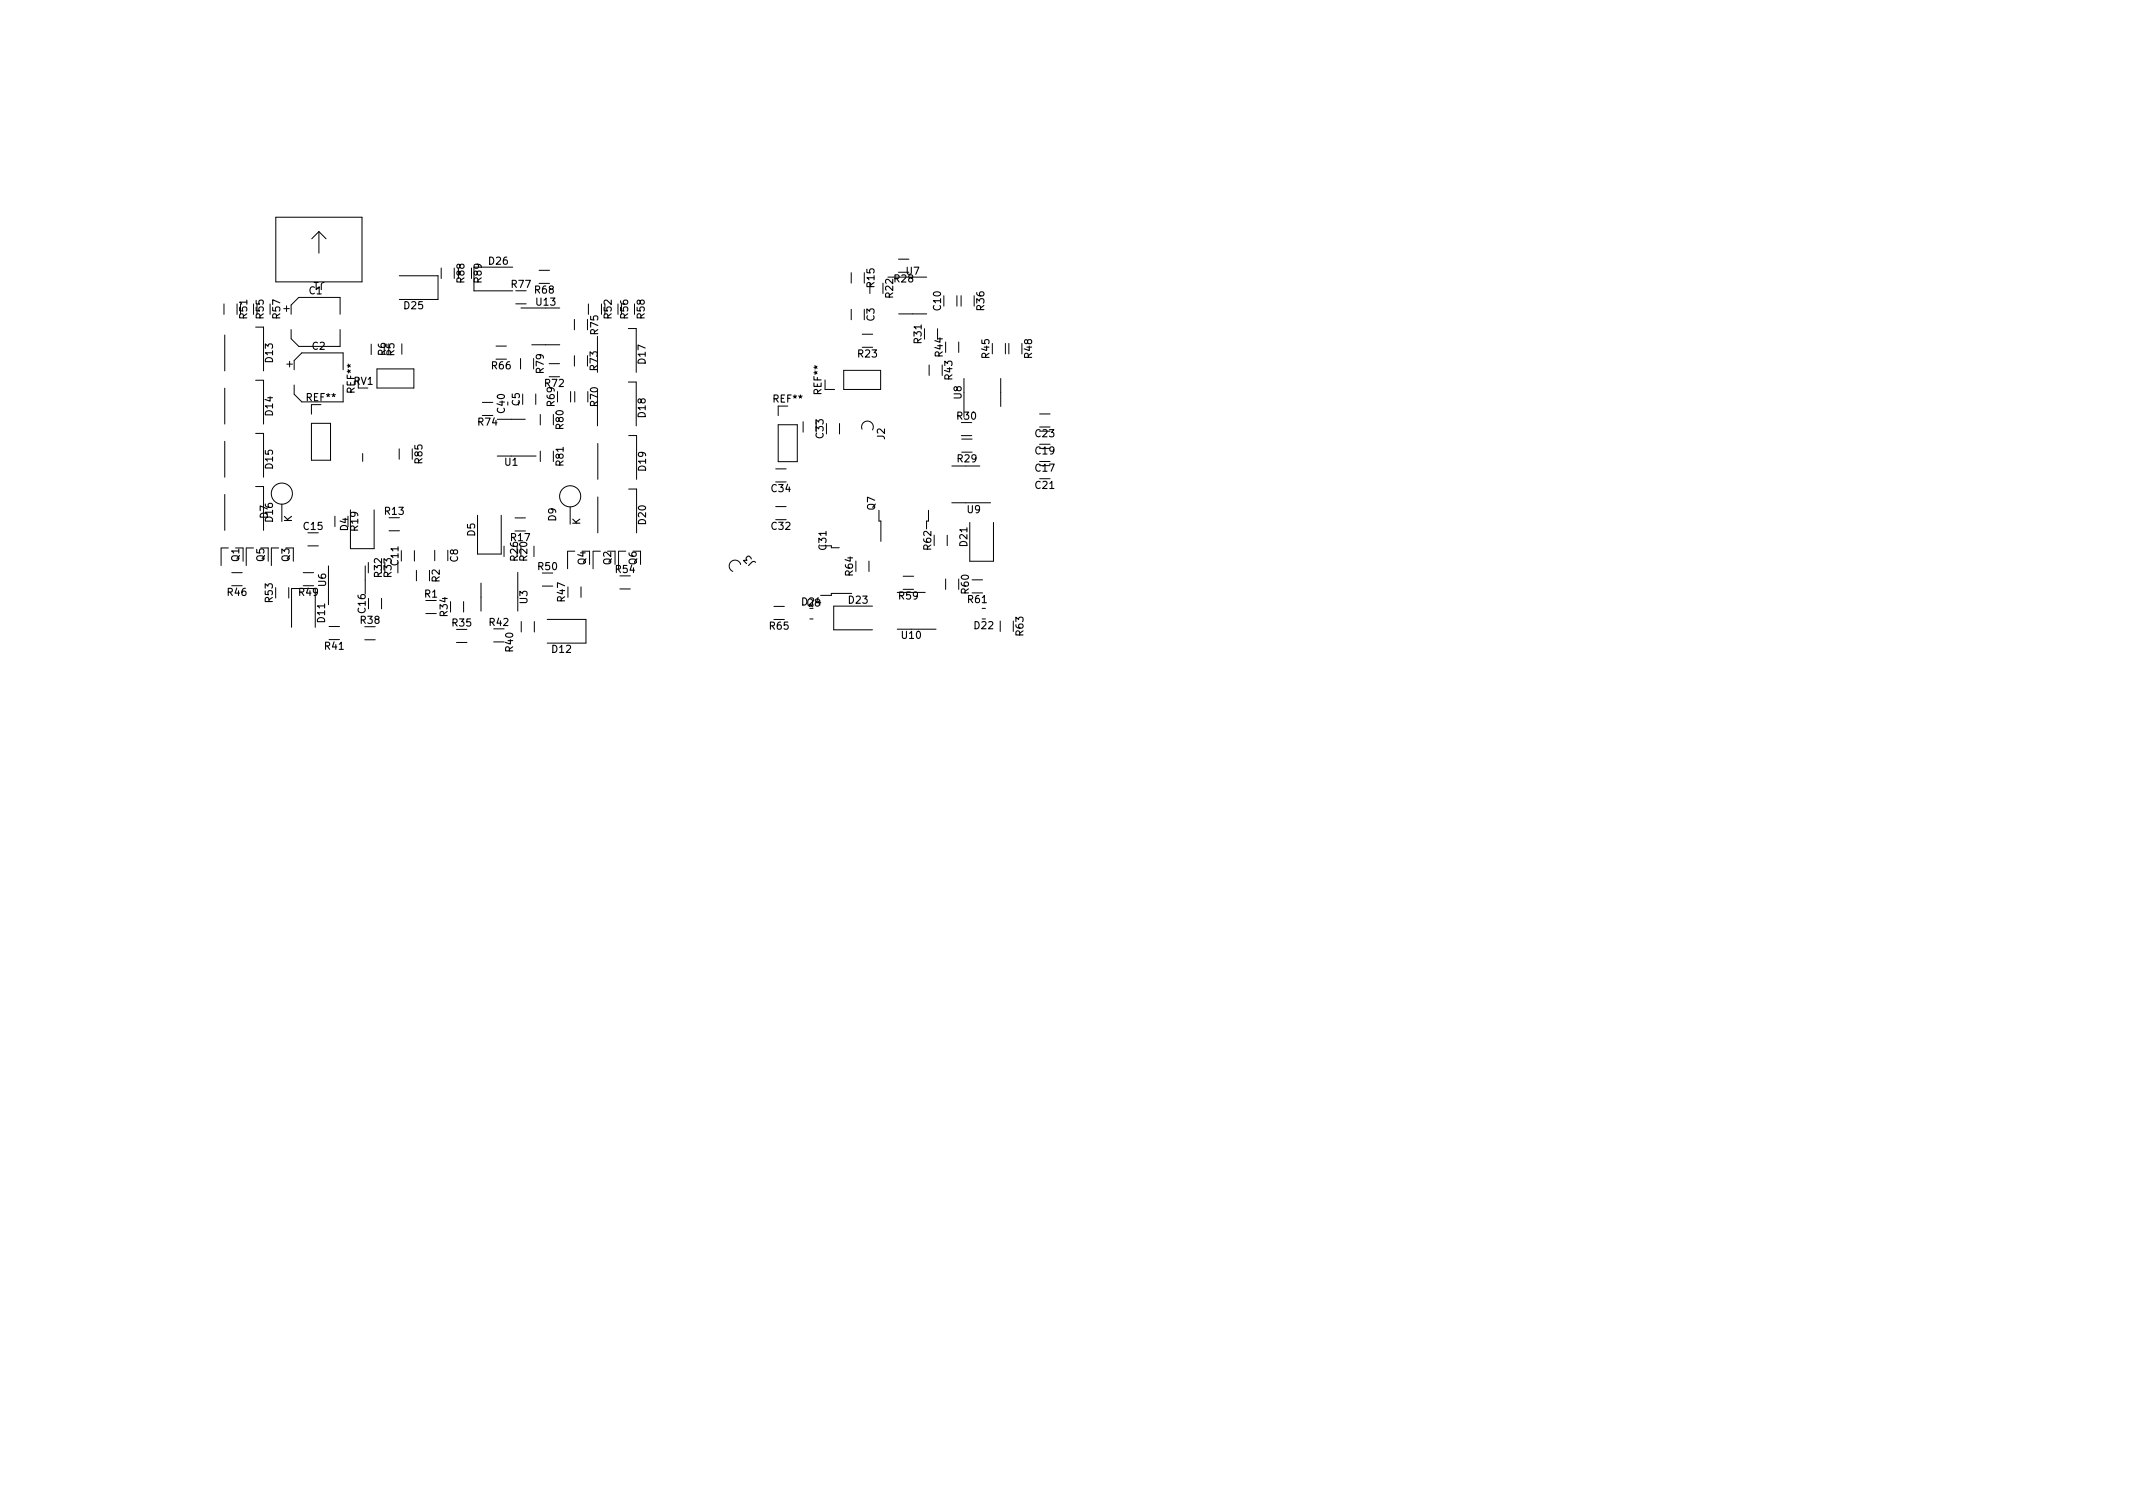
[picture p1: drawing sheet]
<svg xmlns="http://www.w3.org/2000/svg" width="297mm" height="210mm" viewBox="0 0 297 210" stroke-linecap="round" stroke-linejoin="round" font-family="sans-serif">
<defs><g id="words">
<g font-size="1.4">
<text x="43.1" y="41">C1</text>
<text x="45.2" y="39.3" transform="rotate(-180 45.2 39.3)">J1</text>
<text x="64.7" y="39.3" transform="rotate(-90 64.7 39.3)">R88</text>
<text x="67.1" y="39.3" transform="rotate(-90 67.1 39.3)">R89</text>
<text x="68.1" y="36.8">D26</text>
<text x="71.3" y="40.1">R77</text>
<text x="74.5" y="40.9">R68</text>
<text x="121.8" y="40" transform="rotate(-90 121.8 40)">R15</text>
<text x="124.4" y="41.4" transform="rotate(-90 124.4 41.4)">R22</text>
<text x="124.6" y="39.3">R28</text>
<text x="126.2" y="38.2">U7</text>
<text x="34.4" y="44.3" transform="rotate(-90 34.4 44.3)">R51</text>
<text x="36.7" y="44.3" transform="rotate(-90 36.7 44.3)">R55</text>
<text x="39" y="44.3" transform="rotate(-90 39 44.3)">R57</text>
<text x="56.3" y="43">D25</text>
<text x="74.7" y="42.5">U13</text>
<text x="83.3" y="46.5" transform="rotate(-90 83.3 46.5)">R75</text>
<text x="85.2" y="44.3" transform="rotate(-90 85.2 44.3)">R52</text>
<text x="87.5" y="44.3" transform="rotate(-90 87.5 44.3)">R56</text>
<text x="89.8" y="44.3" transform="rotate(-90 89.8 44.3)">R58</text>
<text x="121.8" y="44.7" transform="rotate(-90 121.8 44.7)">C3</text>
<text x="128.3" y="47.8" transform="rotate(-90 128.3 47.8)">R31</text>
<text x="131" y="43.2" transform="rotate(-90 131 43.2)">C10</text>
<text x="137.1" y="43.2" transform="rotate(-90 137.1 43.2)">R36</text>
<text x="38" y="50.4" transform="rotate(-90 38 50.4)">D13</text>
<text x="43.5" y="48.7">C2</text>
<text x="49.3" y="53.6">RV1</text>
<text x="53.7" y="49.5" transform="rotate(-90 53.7 49.5)">R6</text>
<text x="54.9" y="49.5" transform="rotate(-90 54.9 49.5)">R5</text>
<text x="68.5" y="51.4">R66</text>
<text x="75.7" y="51.9" transform="rotate(-90 75.7 51.9)">R79</text>
<text x="75.9" y="53.9">R72</text>
<text x="83.2" y="51.5" transform="rotate(-90 83.2 51.5)">R73</text>
<text x="89.9" y="50.6" transform="rotate(-90 89.9 50.6)">D17</text>
<text x="119.5" y="49.8">R23</text>
<text x="131.3" y="49.6" transform="rotate(-90 131.3 49.6)">R44</text>
<text x="132.6" y="52.8" transform="rotate(-90 132.6 52.8)">R43</text>
<text x="137.8" y="49.8" transform="rotate(-90 137.8 49.8)">R45</text>
<text x="143.7" y="49.8" transform="rotate(-90 143.7 49.8)">R48</text>
<text x="38" y="57.8" transform="rotate(-90 38 57.8)">D14</text>
<text x="42.8" y="55.8">REF**</text>
<text x="49.4" y="54.6" transform="rotate(-90 49.4 54.6)">REF**</text>
<text x="66.6" y="59.3">R74</text>
<text x="70.3" y="57.5" transform="rotate(-90 70.3 57.5)">C40</text>
<text x="72.4" y="56.5" transform="rotate(-90 72.4 56.5)">C5</text>
<text x="77.2" y="56.5" transform="rotate(-90 77.2 56.5)">R69</text>
<text x="78.5" y="59.7" transform="rotate(-90 78.5 59.7)">R80</text>
<text x="83.3" y="56.5" transform="rotate(-90 83.3 56.5)">R70</text>
<text x="89.9" y="58.1" transform="rotate(-90 89.9 58.1)">D18</text>
<text x="107.8" y="56">REF**</text>
<text x="114.4" y="54.8" transform="rotate(-90 114.4 54.8)">REF**</text>
<text x="133.3" y="58.4">R30</text>
<text x="133.9" y="55.5" transform="rotate(-90 133.9 55.5)">U8</text>
<text x="38" y="65.2" transform="rotate(-90 38 65.2)">D15</text>
<text x="58.8" y="64.5" transform="rotate(-90 58.8 64.5)">R85</text>
<text x="70.3" y="64.8">U1</text>
<text x="78.5" y="64.8" transform="rotate(-90 78.5 64.8)">R81</text>
<text x="90" y="65.5" transform="rotate(-90 90 65.5)">D19</text>
<text x="114.7" y="61" transform="rotate(-90 114.7 61)">C33</text>
<text x="123.2" y="61.2" transform="rotate(-90 123.2 61.2)">J2</text>
<text x="133.4" y="64.4">R29</text>
<text x="144.2" y="65.7">C17</text>
<text x="144.2" y="63.3">C19</text>
<text x="144.2" y="60.9">C23</text>
<text x="53.6" y="71.7">R13</text>
<text x="107.5" y="68.5">C34</text>
<text x="121.8" y="71" transform="rotate(-90 121.8 71)">Q7</text>
<text x="134.7" y="71.4">U9</text>
<text x="144.2" y="68.1">C21</text>
<text x="37.3" y="72.2" transform="rotate(-90 37.3 72.2)">D7</text>
<text x="38" y="72.6" transform="rotate(-90 38 72.6)">D16</text>
<text x="40.6" y="72.7" transform="rotate(-90 40.6 72.7)">K</text>
<text x="42.3" y="73.8">C15</text>
<text x="48.4" y="73.9" transform="rotate(-90 48.4 73.9)">D4</text>
<text x="49.9" y="73.9" transform="rotate(-90 49.9 73.9)">R19</text>
<text x="66.1" y="74.6" transform="rotate(-90 66.1 74.6)">D5</text>
<text x="71.2" y="75.3">R17</text>
<text x="77.4" y="72.5" transform="rotate(-90 77.4 72.5)">D9</text>
<text x="80.8" y="73.1" transform="rotate(-90 80.8 73.1)">K</text>
<text x="90" y="73" transform="rotate(-90 90 73)">D20</text>
<text x="107.5" y="73.8">C32</text>
<text x="115.1" y="76.5" transform="rotate(-90 115.1 76.5)">C31</text>
<text x="129.7" y="76.5" transform="rotate(-90 129.7 76.5)">R62</text>
<text x="134.7" y="76" transform="rotate(-90 134.7 76)">D21</text>
<text x="31.7" y="83">R46</text>
<text x="33.3" y="78.2" transform="rotate(-90 33.3 78.2)">Q1</text>
<text x="36.8" y="78.2" transform="rotate(-90 36.8 78.2)">Q5</text>
<text x="38" y="83.8" transform="rotate(-90 38 83.8)">R53</text>
<text x="40.3" y="78.2" transform="rotate(-90 40.3 78.2)">Q3</text>
<text x="41.7" y="83">R49</text>
<text x="45.4" y="81.6" transform="rotate(-90 45.4 81.6)">U6</text>
<text x="53.2" y="80.3" transform="rotate(-90 53.2 80.3)">R32</text>
<text x="54.5" y="80.3" transform="rotate(-90 54.5 80.3)">R33</text>
<text x="55.5" y="78.7" transform="rotate(-90 55.5 78.7)">C11</text>
<text x="59.1" y="83.2">R1</text>
<text x="61.2" y="81" transform="rotate(-90 61.2 81)">R2</text>
<text x="63.8" y="78.2" transform="rotate(-90 63.8 78.2)">C8</text>
<text x="72.1" y="78.1" transform="rotate(-90 72.1 78.1)">R26</text>
<text x="73.4" y="78.1" transform="rotate(-90 73.4 78.1)">R20</text>
<text x="75" y="79.4">R50</text>
<text x="78.7" y="83.7" transform="rotate(-90 78.7 83.7)">R47</text>
<text x="81.6" y="78.6" transform="rotate(-90 81.6 78.6)">Q4</text>
<text x="85.1" y="78.6" transform="rotate(-90 85.1 78.6)">Q2</text>
<text x="85.8" y="79.8">R54</text>
<text x="88.7" y="78.6" transform="rotate(-90 88.7 78.6)">Q6</text>
<text x="105.3" y="78.3" transform="rotate(-135 105.3 78.3)">J3</text>
<text x="118.8" y="80.1" transform="rotate(-90 118.8 80.1)">R64</text>
<text x="125.2" y="83.5">R59</text>
<text x="134.8" y="84">R61</text>
<text x="134.9" y="82.6" transform="rotate(-90 134.9 82.6)">R60</text>
<text x="45.3" y="86.6" transform="rotate(-90 45.3 86.6)">D11</text>
<text x="50.2" y="86.9">R38</text>
<text x="50.9" y="85.3" transform="rotate(-90 50.9 85.3)">C16</text>
<text x="62.3" y="85.8" transform="rotate(-90 62.3 85.8)">R34</text>
<text x="63" y="87.2">R35</text>
<text x="68.2" y="87.2">R42</text>
<text x="73.4" y="84" transform="rotate(-90 73.4 84)">U3</text>
<text x="107.2" y="87.7">R65</text>
<text x="112.4" y="84.4">Q8</text>
<text x="118.2" y="84">D23</text>
<text x="125.6" y="88.9">U10</text>
<text x="135.7" y="87.6">D22</text>
<text x="142.5" y="88.5" transform="rotate(-90 142.5 88.5)">R63</text>
<text x="45.3" y="90.5">R41</text>
<text x="71.5" y="90.7" transform="rotate(-90 71.5 90.7)">R40</text>
<text x="76.9" y="90.9">D12</text>
</g>
</g></defs>
<path d="M111.8 83.3a.51 .51 0 0 1 .6 .5 .51 .51 0 0 1-.6 .5z" fill="none" stroke="#000" stroke-width=".15"/>
<g fill="none" stroke="#000" stroke-width=".14">
<path d="M38.4 30.2h12v9h-12zM44.4 32.2l1 1M44.4 32.2l-1 1M44.4 32.2v3M55.6 38.4h5.4v3.3h-5.4M61.4 37.3v1.5M71.4 37.2h-5.4v3.3h5.4M75.1 37.6h1.4M118.5 38v1.4M121.1 39.4v1.5M123.6 38.6h5.5M125.1 36.1h1.5"/>
<path d="M31.2 42.3v1.5M31.3 46.6v5M31.3 54v5M35.6 45.5h1.1v6.1M35.6 52.9h1.1v6.1M39.5 43h.8M39.9 42.6v.8M39.9 50.7h.8M40.3 50.3v.8M40.5 43.8v-1.3l1.1-1.1h5.8v2.4M40.5 45.9v1.3l1.1 1h5.8v-2.3M41 53.6v1.3l1 1.1h5.8v-2.4"/>
<path d="M41 51.5v-1.3l1-1.1h5.8v2.4M43.4 58.9h2.6v5.2h-2.6zM44.7 56.3h-1.3v1.4M51.7 47.9v1.5M52.5 51.4h5.1v2.6h-5.1zM56 47.9v1.4M67.2 56h1.4M69.1 48.2h1.4M69.3 58.4h3.8M71.8 42.3h1.5M72.5 49.9v1.5M72.6 42.9h5.4"/>
<path d="M74 48h4M74.6 54.9v1.4M75.2 57.7v1.5M76.5 50.6h1.4M79.5 54.5v1.5M80 44.5v1.4M80 49.5v1.5M80 54.5v1.5M81.8 44.5v1.4M81.9 42.3v1.5M83.2 46.8v5M83.2 54.3v5"/>
<path d="M87.5 45.7h1.1v6.1M87.5 53.2h1.1v6.1M108.4 59.1h2.6v5.2h-2.6zM109.7 56.5h-1.3v1.4M111.8 58.7v1.5M114.9 52.9v1.3h1.3M116.9 59v1.4M117.5 51.6h5.1v2.6h-5.1zM118.5 43.1v1.4M120.1 59.8a.81 .81 0 0 1 .8-1.2 .81 .81 0 0 1 .6 1.3M120.1 46.5h1.4M125.2 43.7h3.9"/>
<path d="M129.4 50.8v1.5M130.6 45.8v1.4M133.3 41.2v1.4M133.5 47.6v1.5M133.8 41.2v1.4M134.2 52.7v5.4M139.4 52.7v3.9M140 47.8v1.5M140.5 47.8v1.5M144.8 57.6h1.4M30.8 76.3v2.4M30.8 76.3h1"/>
<path d="M31.3 61.4v5M31.3 68.8v5M32.3 79.7h1.4M35.3 76.3h-1v2.4M35.6 60.3h1.1v6.1M35.6 67.7h1.1v6.1M37.8 76.3v2.4M37.8 76.3h1M39.3 70.2v2.4M42.2 79.7h1.5M42.9 76h1.4M45.7 78.8v5.4"/>
<path d="M46.6 71.9v1.4M48.8 71v5.4h3.3v-5.4M50.5 63.1v1.1M50.9 78.8v3.9M51.3 78.3v1.5M54.2 73.9h1.4M55.4 78.3v1.5M55.6 62.5v1.5M57.7 76.7v1.4M58 79.4v1.5M60.5 76.6v1.5M66.5 71.7v5.4h3.3v-5.4"/>
<path d="M69.3 63.5h5.4M70.2 76v1.5M71.7 72.1h1.5M72.1 79.7v5.4M74.4 76v1.5M75.2 62.8v1.5M79 76.8v2.4M79 76.7h1M79.4 70.6v2.4M82.6 76.8v2.4M82.6 76.7h1M83.3 61.7v5"/>
<path d="M83.3 69.2v5M86.1 76.8v2.4M86.1 76.7h1M87.5 60.6h1.2v6.1M87.5 68.1h1.2v6.1M103.1 78.6a.81 .81 0 0 0-1.3-.4 .81 .81 0 0 0 .3 1.4M108 65.3h1.5M108 70.5h1.5M114.3 76h1.5v.3h1.1M121 78.1v1.5M122.4 71.1v1.5h.3v2.8M129.3 71.1v1.5h-.3v1.1"/>
<path d="M131.9 74.5v1.5M132.5 70h5.4M132.5 64.9h4M133.9 60.7h1.4M133.9 61.1h1.5M135.1 72.7v5.4h3.2v-5.4M40.2 81.8v1.5M40.6 87.3v-5.4h3.3v5.4M45.8 87.2h1.5M50.8 89.1h1.5M53.1 83.3v1.5M59.3 85.4h1.5"/>
<path d="M63.6 89.5h1.4M64.6 83.8v1.4M67 81.2v3.9M68.7 89.4h1.5M72.6 86.5v1.5M74.4 86.5v1.5M75.5 81.6h1.5M76.2 86.2h5.4v3.3h-5.4M80.9 81.7v1.5M86.3 82h1.5M107.8 84.4h1.4M112.8 86.2h.4"/>
<path d="M118.6 82.6h-2.8v.3h-1.5M121.5 84.4h-5.4v3.3h5.4M124.9 87.6h5.4M125.8 80.2h1.4M126.9 82.5h1.9M131.7 80.6v1.5M135.4 80.7h1.4M136.8 84.7h.4M139.3 86.5v1.4"/>
<circle cx="39.2" cy="68.7" r="1.47"/>
<circle cx="79.4" cy="69.1" r="1.47"/>
</g>
<use href="#words"/>
</svg>
